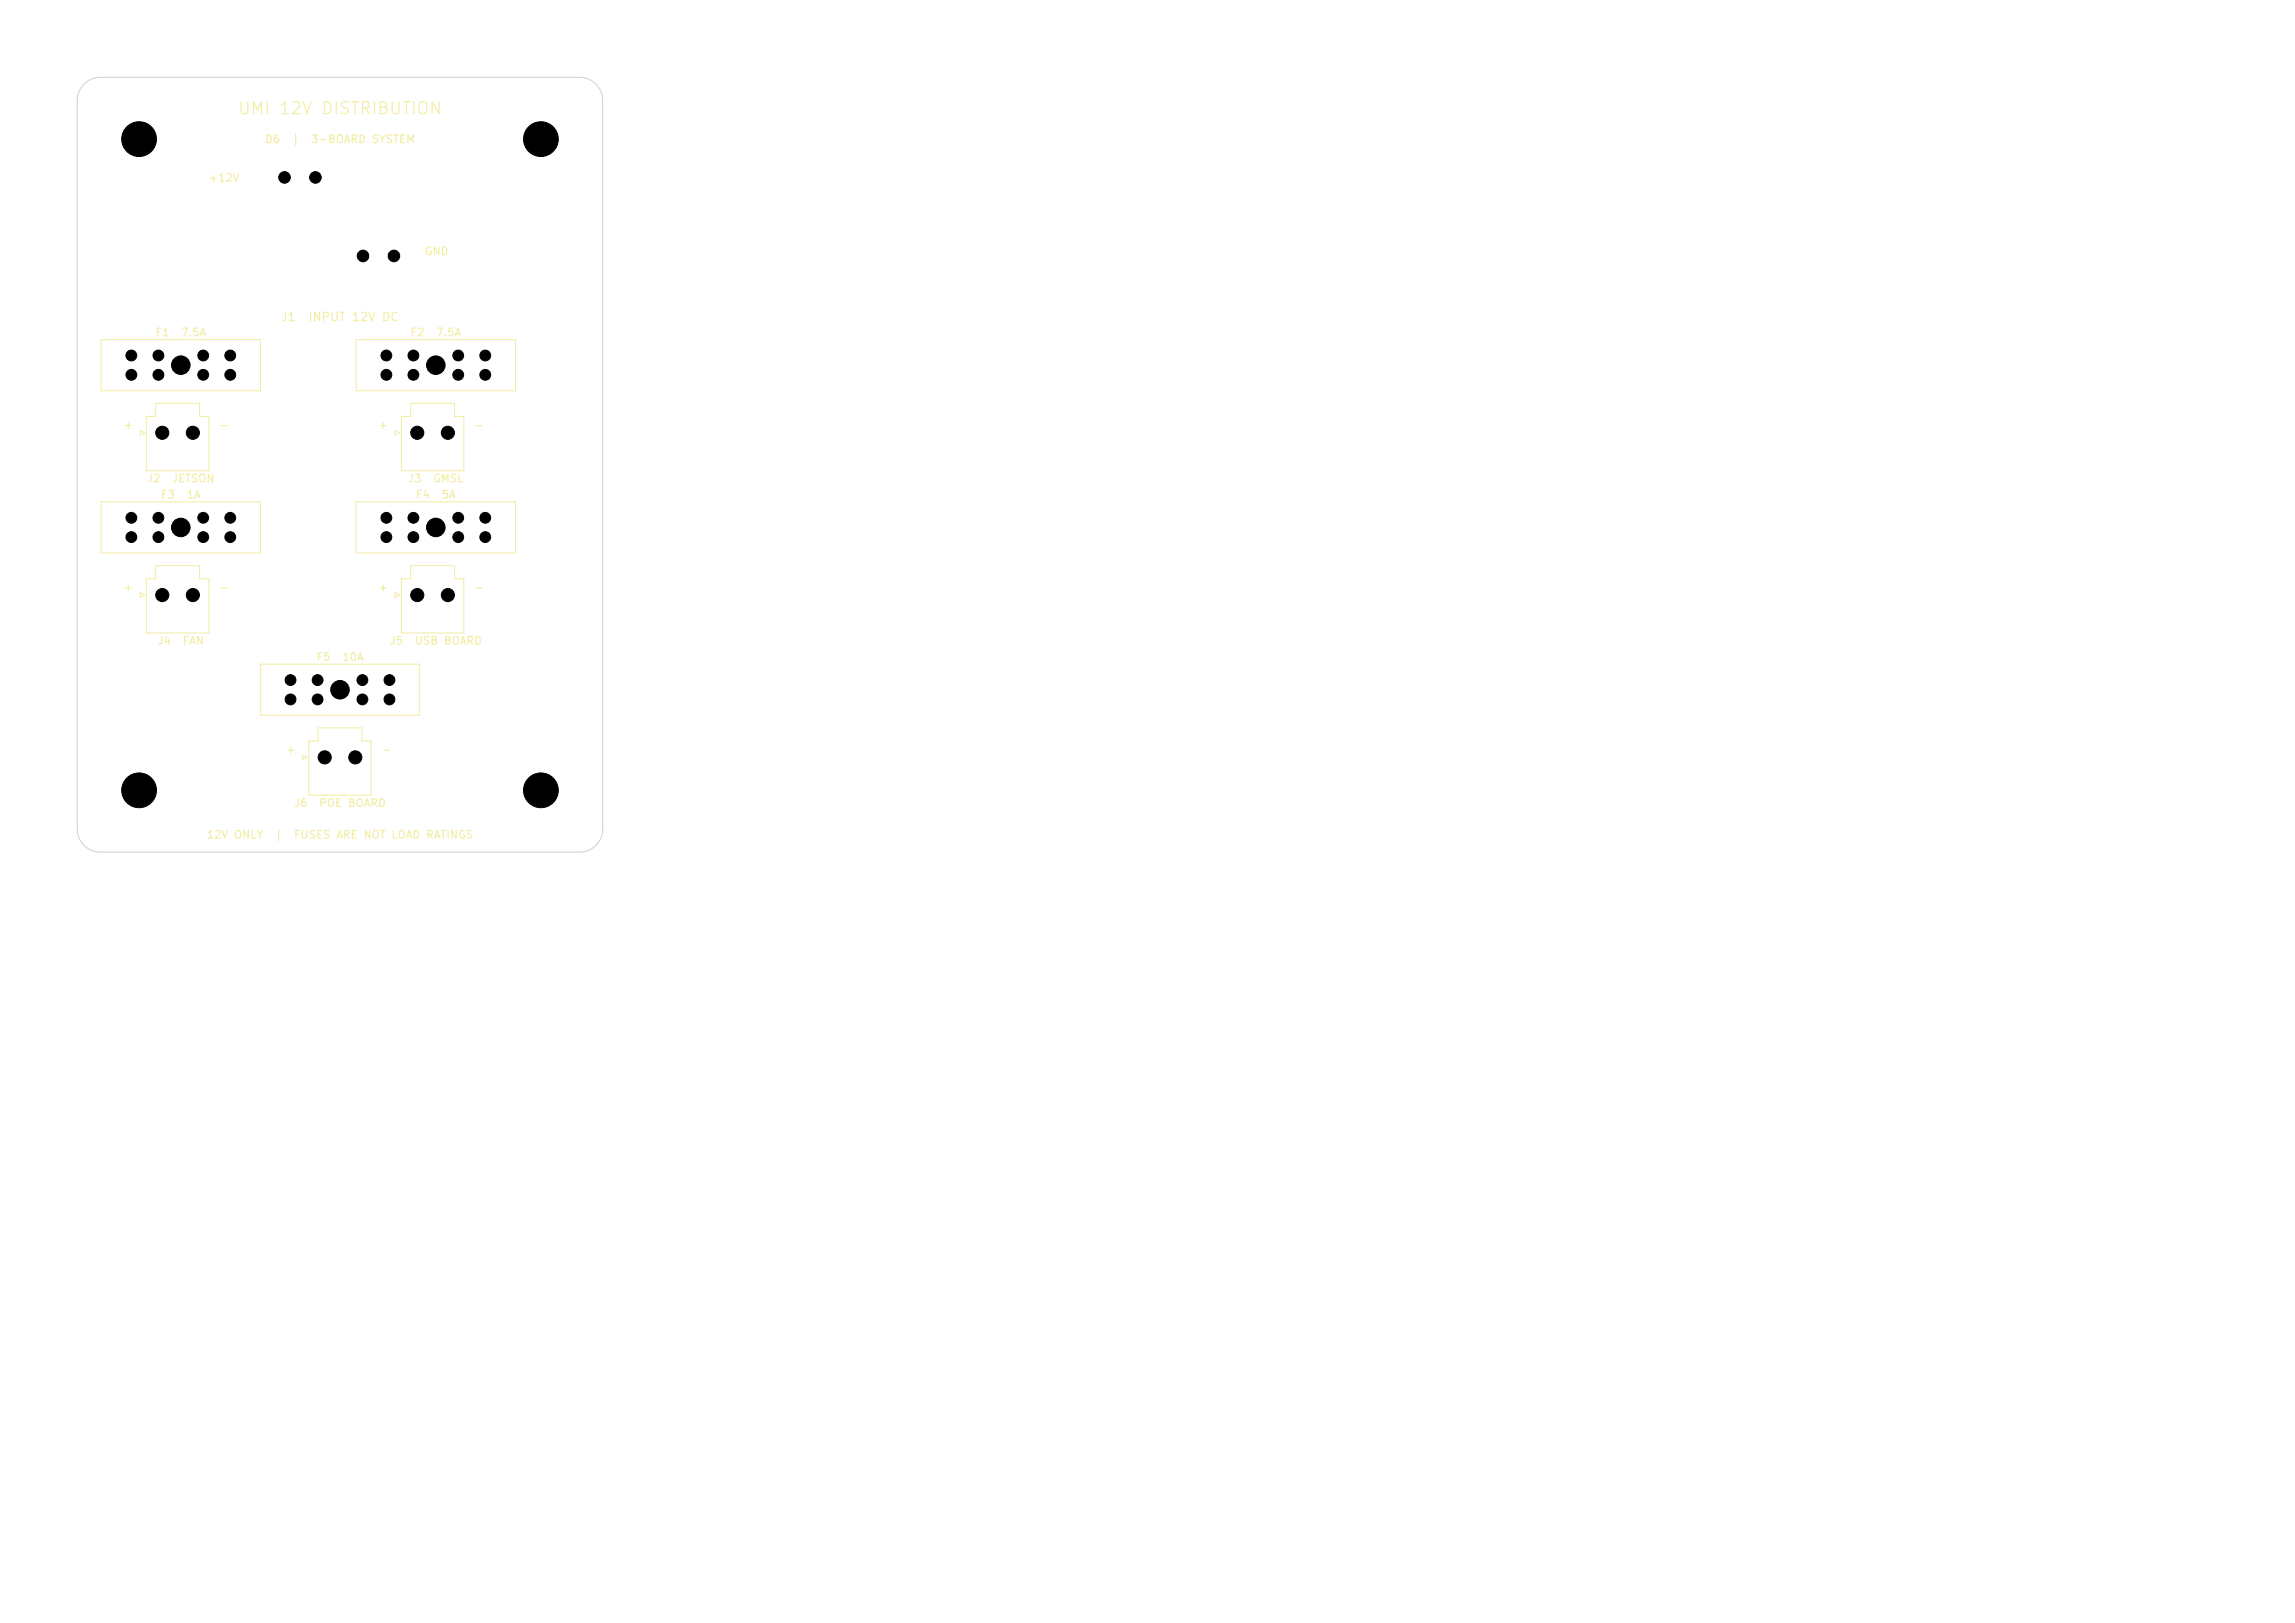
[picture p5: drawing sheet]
<svg xmlns="http://www.w3.org/2000/svg" width="297mm" height="210mm" viewBox="0 0 297 210" stroke-linecap="round" stroke-linejoin="round" font-family="sans-serif">
<defs><g id="words">
<text font-size="1.5" fill="#f2eda1" x="30.7" y="15.2">UMI 12V DISTRIBUTION</text>
<g font-size="1.1" fill="#f2eda1">
<text x="36.3" y="41.8">J1</text>
<text x="39.8" y="41.8">INPUT 12V DC</text>
</g>
<g font-size="1" fill="#f2eda1">
<text x="26.9" y="23.8">+12V</text>
<text x="34.2" y="18.8">D6</text>
<text x="37.7" y="18.8">|</text>
<text x="40.2" y="18.8">3-BOARD SYSTEM</text>
<text x="54.9" y="33.3">GND</text>
<text x="20" y="43.8">F1</text>
<text x="23.3" y="43.8">7.5A</text>
<text x="53" y="43.8">F2</text>
<text x="56.3" y="43.8">7.5A</text>
<text x="15.9" y="55.8">+</text>
<text x="28.3" y="55.8">-</text>
<text x="48.9" y="55.8">+</text>
<text x="61.3" y="55.8">-</text>
<text x="18.9" y="62.7">J2</text>
<text x="20.7" y="64.8">F3</text>
<text x="22.2" y="62.7">JETSON</text>
<text x="24.1" y="64.8">1A</text>
<text x="52.7" y="62.7">J3</text>
<text x="53.7" y="64.8">F4</text>
<text x="56" y="62.7">GMSL</text>
<text x="57.1" y="64.8">5A</text>
<text x="15.9" y="76.8">+</text>
<text x="28.3" y="76.8">-</text>
<text x="48.9" y="76.8">+</text>
<text x="61.3" y="76.8">-</text>
<text x="20.3" y="83.7">J4</text>
<text x="23.5" y="83.7">FAN</text>
<text x="50.3" y="83.7">J5</text>
<text x="53.6" y="83.7">USB BOARD</text>
<text x="40.9" y="85.8">F5</text>
<text x="44.2" y="85.8">10A</text>
<text x="36.9" y="97.8">+</text>
<text x="49.3" y="97.8">-</text>
<text x="38" y="104.7">J6</text>
<text x="41.2" y="104.7">POE BOARD</text>
<text x="26.7" y="108.8">12V ONLY</text>
<text x="35.5" y="108.8">|</text>
<text x="37.9" y="108.8">FUSES ARE NOT LOAD RATINGS</text>
</g>
</g></defs>
<g fill="none" stroke="#f2eda1" stroke-width=".13">
<path d="M13.1 43.9h20.6v6.7h-20.6zM18.1 55.7l.6 .3-.6 .3zM20.1 52.2h5.7v1.7h1.2v7h-8.1v-7h1.2zM46.1 43.9h20.6v6.7h-20.6zM51.1 55.7l.6 .3-.6 .3zM53.1 52.2h5.7v1.7h1.2v7h-8.1v-7h1.2zM13.1 64.9h20.6v6.7h-20.6zM18.1 76.7l.6 .3-.6 .3zM20.1 73.2h5.7v1.7h1.2v7h-8.1v-7h1.2zM46.1 64.9h20.6v6.7h-20.6zM51.1 76.7l.6 .3-.6 .3zM53.1 73.2h5.7v1.7h1.2v7h-8.1v-7h1.2z"/>
<path d="M33.7 85.9h20.6v6.7h-20.6zM39.2 97.7l.6 .3-.6 .3zM41.2 94.2h5.6v1.7h1.2v7h-8v-7h1.2z"/>
</g>
<path d="M10.9 10.9a3 3 0 0 1 2.1-.9h62a3 3 0 0 1 3 3v94.3a3 3 0 0 1-3 3h-62a3 3 0 0 1-3-3v-94.3a3 3 0 0 1 .9-2.1z" fill="none" stroke="#d0d2cd" stroke-width=".13"/>
<g fill="#000" stroke="#000" stroke-width=".13">
<circle cx="18" cy="18" r="2.25"/>
<circle cx="70" cy="18" r="2.25"/>
<circle cx="36.8" cy="23" r=".75"/>
<circle cx="40.8" cy="23" r=".75"/>
<circle cx="47" cy="33.1" r=".75"/>
<circle cx="51" cy="33.1" r=".75"/>
<circle cx="17" cy="46" r=".7"/>
<circle cx="17" cy="48.5" r=".7"/>
<circle cx="20.5" cy="46" r=".7"/>
<circle cx="20.5" cy="48.5" r=".7"/>
<circle cx="21" cy="56" r=".85"/>
<circle cx="23.4" cy="47.2" r="1.2"/>
<circle cx="25" cy="56" r=".85"/>
<circle cx="26.3" cy="46" r=".7"/>
<circle cx="26.3" cy="48.5" r=".7"/>
<circle cx="29.8" cy="46" r=".7"/>
<circle cx="29.8" cy="48.5" r=".7"/>
<circle cx="50" cy="46" r=".7"/>
<circle cx="50" cy="48.5" r=".7"/>
<circle cx="53.5" cy="46" r=".7"/>
<circle cx="53.5" cy="48.5" r=".7"/>
<circle cx="54" cy="56" r=".85"/>
<circle cx="56.4" cy="47.2" r="1.2"/>
<circle cx="58" cy="56" r=".85"/>
<circle cx="59.3" cy="46" r=".7"/>
<circle cx="59.3" cy="48.5" r=".7"/>
<circle cx="62.8" cy="46" r=".7"/>
<circle cx="62.8" cy="48.5" r=".7"/>
<circle cx="17" cy="67" r=".7"/>
<circle cx="17" cy="69.5" r=".7"/>
<circle cx="20.5" cy="67" r=".7"/>
<circle cx="20.5" cy="69.5" r=".7"/>
<circle cx="21" cy="77" r=".85"/>
<circle cx="23.4" cy="68.2" r="1.2"/>
<circle cx="25" cy="77" r=".85"/>
<circle cx="26.3" cy="67" r=".7"/>
<circle cx="26.3" cy="69.5" r=".7"/>
<circle cx="29.8" cy="67" r=".7"/>
<circle cx="29.8" cy="69.5" r=".7"/>
<circle cx="50" cy="67" r=".7"/>
<circle cx="50" cy="69.5" r=".7"/>
<circle cx="53.5" cy="67" r=".7"/>
<circle cx="53.5" cy="69.5" r=".7"/>
<circle cx="54" cy="77" r=".85"/>
<circle cx="56.4" cy="68.2" r="1.2"/>
<circle cx="58" cy="77" r=".85"/>
<circle cx="59.3" cy="67" r=".7"/>
<circle cx="59.3" cy="69.5" r=".7"/>
<circle cx="62.8" cy="67" r=".7"/>
<circle cx="62.8" cy="69.5" r=".7"/>
<circle cx="37.6" cy="88" r=".7"/>
<circle cx="37.6" cy="90.5" r=".7"/>
<circle cx="41.1" cy="88" r=".7"/>
<circle cx="41.1" cy="90.5" r=".7"/>
<circle cx="42" cy="98" r=".85"/>
<circle cx="44" cy="89.2" r="1.2"/>
<circle cx="46" cy="98" r=".85"/>
<circle cx="46.9" cy="88" r=".7"/>
<circle cx="46.9" cy="90.5" r=".7"/>
<circle cx="50.4" cy="88" r=".7"/>
<circle cx="50.4" cy="90.5" r=".7"/>
<circle cx="18" cy="102.3" r="2.25"/>
<circle cx="70" cy="102.3" r="2.25"/>
</g>
<use href="#words"/>
</svg>
